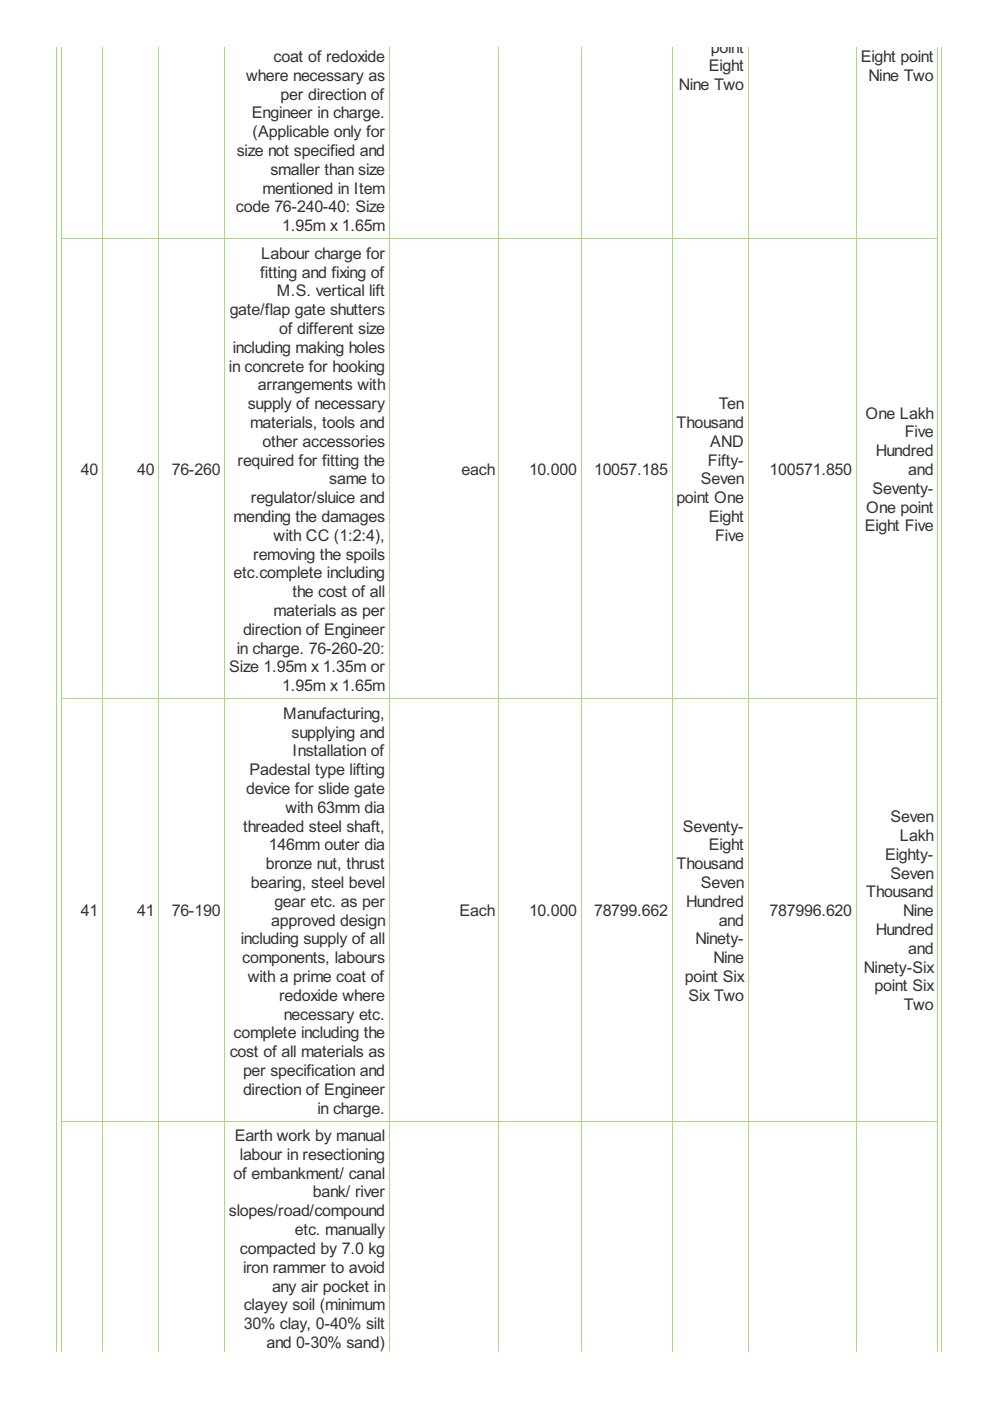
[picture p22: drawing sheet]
<svg xmlns="http://www.w3.org/2000/svg" width="210mm" height="297mm" viewBox="0 0 210 297" stroke-linecap="round" stroke-linejoin="round" font-family="sans-serif">
<defs><g id="words">
<g font-size="3.8" fill="#333">
<text x="150.7" y="11.2">point</text>
<text x="52.2" y="17.1">where necessary as</text>
<text x="58" y="13.1">coat of redoxide</text>
<text x="150.3" y="15.1">Eight</text>
<text x="182.5" y="13.1">Eight point</text>
<text x="184.2" y="17.1">Nine Two</text>
<text x="59.5" y="21.1">per direction of</text>
<text x="144" y="19.1">Nine Two</text>
<text x="53.4" y="25.1">Engineer in charge.</text>
<text x="53.5" y="29.1">(Applicable only for</text>
<text x="50.2" y="33.1">size not specified and</text>
<text x="55.7" y="41.1">mentioned in Item</text>
<text x="57.3" y="37.1">smaller than size</text>
<text x="50" y="45">code 76-240-40: Size</text>
<text x="59.8" y="49">1.95m x 1.65m</text>
<text x="55.2" y="58.8">fitting and fixing of</text>
<text x="55.4" y="54.9">Labour charge for</text>
<text x="58.7" y="62.8">M.S. vertical lift</text>
<text x="48.7" y="66.8">gate/flap gate shutters</text>
<text x="59.2" y="70.8">of different size</text>
<text x="49.4" y="74.8">including making holes</text>
<text x="48.5" y="78.8">in concrete for hooking</text>
<text x="54.7" y="82.8">arrangements with</text>
<text x="52.5" y="86.7">supply of necessary</text>
<text x="152.4" y="86.7">Ten</text>
<text x="183.5" y="88.7">One Lakh</text>
<text x="53" y="90.7">materials, tools and</text>
<text x="55.7" y="94.7">other accessories</text>
<text x="143.5" y="90.7">Thousand</text>
<text x="150.6" y="94.7">AND</text>
<text x="191.8" y="92.7">Five</text>
<text x="17.1" y="100.7">40</text>
<text x="29.1" y="100.7">40</text>
<text x="36.4" y="100.7">76-260</text>
<text x="50.4" y="98.7">required for fitting the</text>
<text x="97.9" y="100.7">each</text>
<text x="112.2" y="100.7">10.000</text>
<text x="126" y="100.7">10057.185</text>
<text x="150.1" y="98.7">Fifty-</text>
<text x="163.2" y="100.7">100571.850</text>
<text x="185.7" y="96.7">Hundred</text>
<text x="192.6" y="100.7">and</text>
<text x="53.2" y="106.7">regulator/sluice and</text>
<text x="69.8" y="102.7">same to</text>
<text x="143.4" y="106.7">point One</text>
<text x="148.6" y="102.7">Seven</text>
<text x="185" y="104.7">Seventy-</text>
<text x="49.5" y="110.7">mending the damages</text>
<text x="150.3" y="110.7">Eight</text>
<text x="183.3" y="112.7">Eight Five</text>
<text x="183.7" y="108.7">One point</text>
<text x="53.7" y="118.6">removing the spoils</text>
<text x="58" y="114.7">with CC (1:2:4),</text>
<text x="151.6" y="114.7">Five</text>
<text x="49.5" y="122.6">etc.complete including</text>
<text x="58" y="130.6">materials as per</text>
<text x="62" y="126.6">the cost of all</text>
<text x="51.5" y="134.6">direction of Engineer</text>
<text x="48.6" y="142.6">Size 1.95m x 1.35m or</text>
<text x="50.2" y="138.6">in charge. 76-260-20:</text>
<text x="59.8" y="146.6">1.95m x 1.65m</text>
<text x="60.1" y="152.4">Manufacturing,</text>
<text x="61.8" y="156.4">supplying and</text>
<text x="62.1" y="160.4">Installation of</text>
<text x="52.9" y="164.3">Padestal type lifting</text>
<text x="52.2" y="168.3">device for slide gate</text>
<text x="60.5" y="172.3">with 63mm dia</text>
<text x="51.5" y="176.3">threaded steel shaft,</text>
<text x="144.8" y="176.3">Seventy-</text>
<text x="188.8" y="174.3">Seven</text>
<text x="190.8" y="178.3">Lakh</text>
<text x="56.3" y="184.3">bronze nut, thrust</text>
<text x="57" y="180.3">146mm outer dia</text>
<text x="143.5" y="184.3">Thousand</text>
<text x="150.3" y="180.3">Eight</text>
<text x="187.7" y="182.3">Eighty-</text>
<text x="53.2" y="188.3">bearing, steel bevel</text>
<text x="148.6" y="188.3">Seven</text>
<text x="183.7" y="190.3">Thousand</text>
<text x="188.8" y="186.3">Seven</text>
<text x="17.1" y="194.2">41</text>
<text x="29.1" y="194.2">41</text>
<text x="36.4" y="194.2">76-190</text>
<text x="57.5" y="196.2">approved design</text>
<text x="58.2" y="192.3">gear etc. as per</text>
<text x="97.4" y="194.2">Each</text>
<text x="112.2" y="194.2">10.000</text>
<text x="126" y="194.2">78799.662</text>
<text x="145.5" y="192.3">Hundred</text>
<text x="152.4" y="196.2">and</text>
<text x="163.2" y="194.2">787996.620</text>
<text x="191.5" y="194.2">Nine</text>
<text x="51" y="200.2">including supply of all</text>
<text x="147.4" y="200.2">Ninety-</text>
<text x="185.7" y="198.2">Hundred</text>
<text x="192.6" y="202.2">and</text>
<text x="51.4" y="204.2">components, labours</text>
<text x="52.5" y="208.2">with a prime coat of</text>
<text x="145.2" y="208.2">point Six</text>
<text x="151.3" y="204.2">Nine</text>
<text x="183.2" y="206.2">Ninety-Six</text>
<text x="59.2" y="212.2">redoxide where</text>
<text x="146" y="212.2">Six Two</text>
<text x="185.4" y="210.2">point Six</text>
<text x="191.6" y="214.2">Two</text>
<text x="49.5" y="220.2">complete including the</text>
<text x="60.2" y="216.2">necessary etc.</text>
<text x="48.7" y="224.2">cost of all materials as</text>
<text x="51.5" y="228.1">per specification and</text>
<text x="51.5" y="232.1">direction of Engineer</text>
<text x="67.3" y="236.1">in charge.</text>
<text x="49.8" y="241.9">Earth work by manual</text>
<text x="50.9" y="245.9">labour in resectioning</text>
<text x="49.5" y="249.9">of embankment/ canal</text>
<text x="48.5" y="257.9">slopes/road/compound</text>
<text x="66.3" y="253.9">bank/ river</text>
<text x="62.5" y="261.9">etc. manually</text>
<text x="50.9" y="265.9">compacted by 7.0 kg</text>
<text x="51.5" y="269.8">iron rammer to avoid</text>
<text x="57.7" y="273.8">any air pocket in</text>
<text x="51.7" y="277.8">clayey soil (minimum</text>
<text x="51.7" y="281.8">30% clay, 0-40% silt</text>
<text x="56.5" y="285.8">and 0-30% sand)</text>
</g>
</g></defs>
<g fill="none" stroke="#a8da7f" stroke-width=".21">
<path d="M12.1 9.9v276.8M13.1 9.9v276.8M21.7 9.9v276.8M33.7 9.9v276.8M47.6 9.9v276.8M82.5 9.9v276.8M105.8 9.9v276.8M123.2 9.9v276.8M142.5 9.9v276.8M158.6 9.9v276.8M181.5 9.9v276.8M198.8 9.9v276.8"/>
<path d="M199.6 9.9v276.8M13 50.6h185.9M13 148.1h185.9M13 237.7h185.9"/>
</g>
<use href="#words"/>
</svg>
